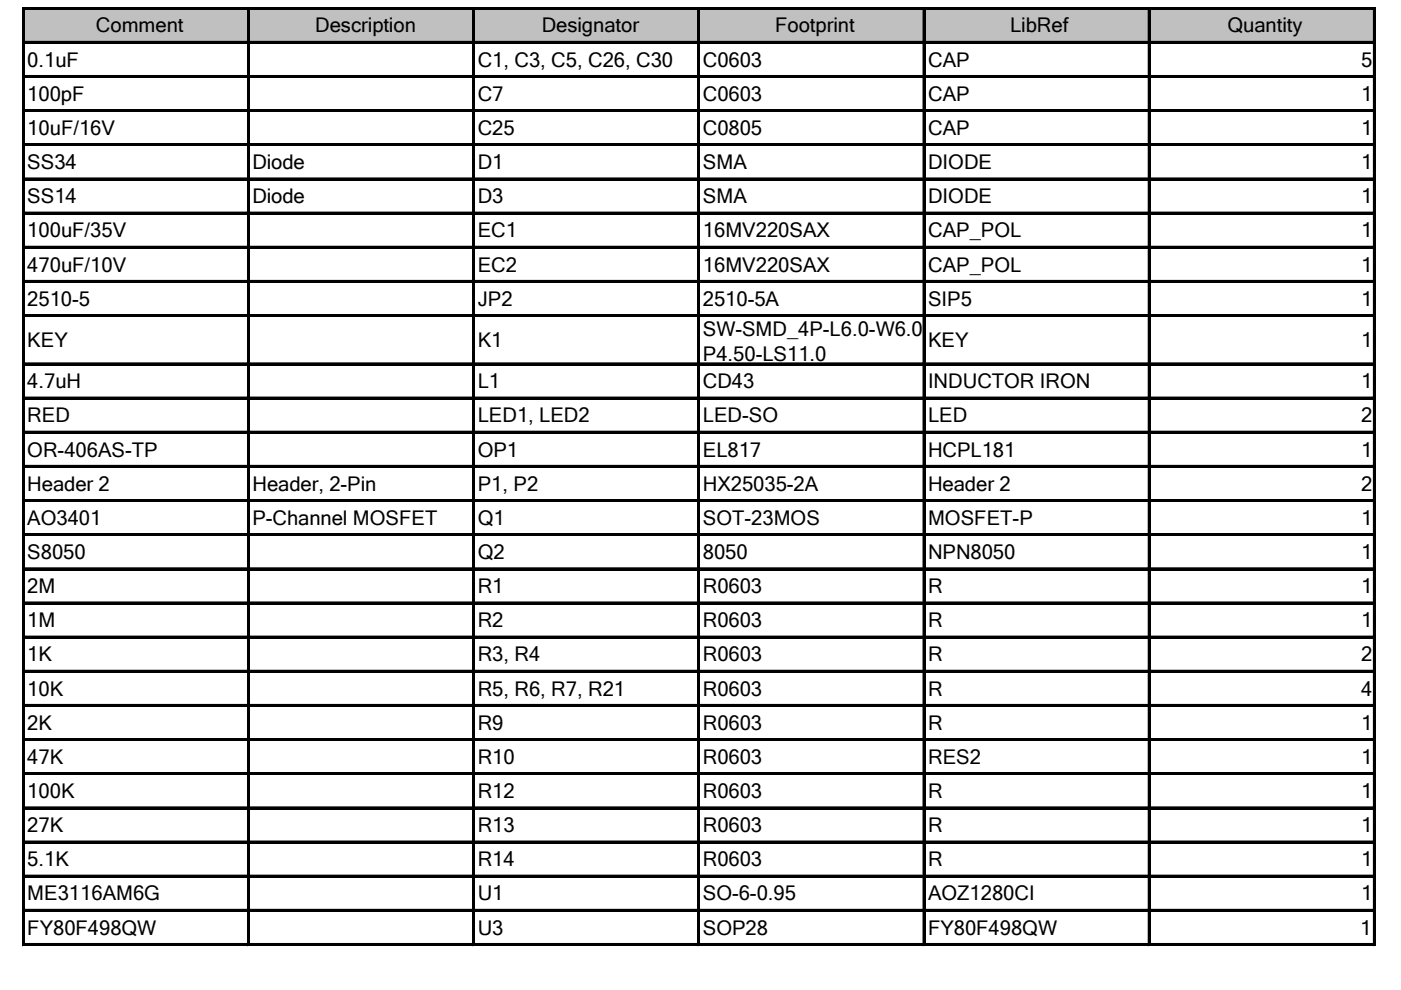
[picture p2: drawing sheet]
<svg xmlns="http://www.w3.org/2000/svg" width="297mm" height="210mm" viewBox="0 0 297 210" stroke-linecap="round" stroke-linejoin="round" font-family="sans-serif">
<defs><g id="words">
<g font-size="4.3">
<text x="20.3" y="6.9">Comment</text>
<text x="66.8" y="6.9">Description</text>
<text x="114.9" y="6.9">Designator</text>
<text x="164.4" y="6.9">Footprint</text>
<text x="214.2" y="6.9">LibRef</text>
<text x="260.3" y="6.9">Quantity</text>
<text x="5.8" y="14.1">0.1uF</text>
<text x="101.3" y="14.1">C1, C3, C5, C26, C30</text>
<text x="149" y="14.1">C0603</text>
<text x="196.8" y="14.1">CAP</text>
<text x="288.6" y="14.1">5</text>
<text x="5.8" y="21.4">100pF</text>
<text x="101.3" y="21.4">C7</text>
<text x="149" y="21.4">C0603</text>
<text x="196.8" y="21.4">CAP</text>
<text x="288.6" y="21.4">1</text>
<text x="5.8" y="28.6">10uF/16V</text>
<text x="101.3" y="28.6">C25</text>
<text x="149" y="28.6">C0805</text>
<text x="196.8" y="28.6">CAP</text>
<text x="288.6" y="28.6">1</text>
<text x="5.8" y="35.9">SS34</text>
<text x="53.5" y="35.9">Diode</text>
<text x="101.3" y="35.9">D1</text>
<text x="149" y="35.9">SMA</text>
<text x="196.8" y="35.9">DIODE</text>
<text x="288.6" y="35.9">1</text>
<text x="5.8" y="43.1">SS14</text>
<text x="53.5" y="43.1">Diode</text>
<text x="101.3" y="43.1">D3</text>
<text x="149" y="43.1">SMA</text>
<text x="196.8" y="43.1">DIODE</text>
<text x="288.6" y="43.1">1</text>
<text x="5.8" y="50.3">100uF/35V</text>
<text x="101.3" y="50.3">EC1</text>
<text x="149" y="50.3">16MV220SAX</text>
<text x="196.8" y="50.3">CAP_POL</text>
<text x="288.6" y="50.3">1</text>
<text x="5.8" y="57.6">470uF/10V</text>
<text x="101.3" y="57.6">EC2</text>
<text x="149" y="57.6">16MV220SAX</text>
<text x="196.8" y="57.6">CAP_POL</text>
<text x="288.6" y="57.6">1</text>
<text x="5.8" y="64.8">2510-5</text>
<text x="101.3" y="64.8">JP2</text>
<text x="149" y="64.8">2510-5A</text>
<text x="196.8" y="64.8">SIP5</text>
<text x="288.6" y="64.8">1</text>
<text x="149" y="71.2">SW-SMD_4P-L6.0-W6.0-</text>
<text x="5.8" y="73.6">KEY</text>
<text x="101.3" y="73.6">K1</text>
<text x="149" y="76.5">P4.50-LS11.0</text>
<text x="196.8" y="73.6">KEY</text>
<text x="288.6" y="73.6">1</text>
<text x="5.8" y="82.3">4.7uH</text>
<text x="101.3" y="82.3">L1</text>
<text x="149" y="82.3">CD43</text>
<text x="196.8" y="82.3">INDUCTOR IRON</text>
<text x="288.6" y="82.3">1</text>
<text x="5.8" y="89.6">RED</text>
<text x="101.3" y="89.6">LED1, LED2</text>
<text x="149" y="89.6">LED-SO</text>
<text x="196.8" y="89.6">LED</text>
<text x="288.6" y="89.6">2</text>
<text x="5.8" y="96.8">OR-406AS-TP</text>
<text x="101.3" y="96.8">OP1</text>
<text x="149" y="96.8">EL817</text>
<text x="196.8" y="96.8">HCPL181</text>
<text x="288.6" y="96.8">1</text>
<text x="5.8" y="104">Header 2</text>
<text x="53.5" y="104">Header, 2-Pin</text>
<text x="101.3" y="104">P1, P2</text>
<text x="149" y="104">HX25035-2A</text>
<text x="196.8" y="104">Header 2</text>
<text x="288.6" y="104">2</text>
<text x="5.8" y="111.3">AO3401</text>
<text x="53.5" y="111.3">P-Channel MOSFET</text>
<text x="101.3" y="111.3">Q1</text>
<text x="149" y="111.3">SOT-23MOS</text>
<text x="196.8" y="111.3">MOSFET-P</text>
<text x="288.6" y="111.3">1</text>
<text x="5.8" y="118.5">S8050</text>
<text x="101.3" y="118.5">Q2</text>
<text x="149" y="118.5">8050</text>
<text x="196.8" y="118.5">NPN8050</text>
<text x="288.6" y="118.5">1</text>
<text x="5.8" y="125.8">2M</text>
<text x="101.3" y="125.8">R1</text>
<text x="149" y="125.8">R0603</text>
<text x="196.8" y="125.8">R</text>
<text x="288.6" y="125.8">1</text>
<text x="5.8" y="133">1M</text>
<text x="101.3" y="133">R2</text>
<text x="149" y="133">R0603</text>
<text x="196.8" y="133">R</text>
<text x="288.6" y="133">1</text>
<text x="5.8" y="140.2">1K</text>
<text x="101.3" y="140.2">R3, R4</text>
<text x="149" y="140.2">R0603</text>
<text x="196.8" y="140.2">R</text>
<text x="288.6" y="140.2">2</text>
<text x="5.8" y="147.5">10K</text>
<text x="101.3" y="147.5">R5, R6, R7, R21</text>
<text x="149" y="147.5">R0603</text>
<text x="196.8" y="147.5">R</text>
<text x="288.6" y="147.5">4</text>
<text x="5.8" y="154.7">2K</text>
<text x="101.3" y="154.7">R9</text>
<text x="149" y="154.7">R0603</text>
<text x="196.8" y="154.7">R</text>
<text x="288.6" y="154.7">1</text>
<text x="5.8" y="162">47K</text>
<text x="101.3" y="162">R10</text>
<text x="149" y="162">R0603</text>
<text x="196.8" y="162">RES2</text>
<text x="288.6" y="162">1</text>
<text x="5.8" y="169.2">100K</text>
<text x="101.3" y="169.2">R12</text>
<text x="149" y="169.2">R0603</text>
<text x="196.8" y="169.2">R</text>
<text x="288.6" y="169.2">1</text>
<text x="5.8" y="176.4">27K</text>
<text x="101.3" y="176.4">R13</text>
<text x="149" y="176.4">R0603</text>
<text x="196.8" y="176.4">R</text>
<text x="288.6" y="176.4">1</text>
<text x="5.8" y="183.7">5.1K</text>
<text x="101.3" y="183.7">R14</text>
<text x="149" y="183.7">R0603</text>
<text x="196.8" y="183.7">R</text>
<text x="288.6" y="183.7">1</text>
<text x="5.8" y="190.9">ME3116AM6G</text>
<text x="101.3" y="190.9">U1</text>
<text x="149" y="190.9">SO-6-0.95</text>
<text x="196.8" y="190.9">AOZ1280CI</text>
<text x="288.6" y="190.9">1</text>
<text x="5.8" y="198.2">FY80F498QW</text>
<text x="101.3" y="198.2">U3</text>
<text x="149" y="198.2">SOP28</text>
<text x="196.8" y="198.2">FY80F498QW</text>
<text x="288.4" y="198.2">1</text>
</g>
</g></defs>
<path d="M5.2 2h286.3v7.1h-286.3z" fill="#c0c0c0"/>
<g fill="none" stroke="#000" stroke-width=".21">
<path d="M4.7 1.5v199M5.2 1.5h286.5M5.2 8.8h286.5M5.2 16h286.5M52.5 2v198.5M100.2 2v198.5M148 2v198.5M195.7 2v198.5M243.4 2v198.5M291.2 2v198.5M5.2 23.2h286.5M5.2 30.5h286.5"/>
<path d="M5.2 37.7h286.5M5.2 45h286.5M5.2 52.2h286.5M5.2 59.4h286.5M5.2 66.7h286.5M5.2 76.9h286.5M5.2 84.2h286.5M5.2 91.4h286.5M5.2 98.7h286.5M5.2 105.9h286.5M5.2 113.1h286.5M5.2 120.4h286.5"/>
<path d="M5.2 127.6h286.5M5.2 134.9h286.5M5.2 142.1h286.5M5.2 149.4h286.5M5.2 156.6h286.5M5.2 163.8h286.5M5.2 171.1h286.5M5.2 178.3h286.5M5.2 185.6h286.5M5.2 192.8h286.5M5.2 200h286.5"/>
</g>
<g fill="#000">
<path d="M4.7 1.5h.5v199h-.5zM5.2 1.5h286.5v.5h-286.5zM5.2 8.8h286.5v.5h-286.5zM5.2 16h286.5v.5h-286.5zM52.5 2h.4v198.5h-.4zM100.2 2h.5v198.5h-.5zM148 2h.4v198.5h-.4zM195.7 2h.5v198.5h-.5zM243.4 2h.5v198.5h-.5zM291.2 2h.5v198.5h-.5zM5.2 23.2h286.5v.6h-286.5zM5.2 30.5h286.5v.5h-286.5z"/>
<path d="M5.2 37.7h286.5v.5h-286.5zM5.2 45h286.5v.5h-286.5zM5.2 52.2h286.5v.5h-286.5zM5.2 59.4h286.5v.6h-286.5zM5.2 66.7h286.5v.5h-286.5zM5.2 76.9h286.5v.6h-286.5zM5.2 84.2h286.5v.5h-286.5zM5.2 91.4h286.5v.5h-286.5zM5.2 98.7h286.5v.5h-286.5zM5.2 105.9h286.5v.5h-286.5zM5.2 113.1h286.5v.6h-286.5zM5.2 120.4h286.5v.5h-286.5z"/>
<path d="M5.2 127.6h286.5v.5h-286.5zM5.2 134.9h286.5v.5h-286.5zM5.2 142.1h286.5v.5h-286.5zM5.2 149.4h286.5v.5h-286.5zM5.2 156.6h286.5v.5h-286.5zM5.2 163.8h286.5v.5h-286.5zM5.2 171.1h286.5v.5h-286.5zM5.2 178.3h286.5v.5h-286.5zM5.2 185.6h286.5v.5h-286.5zM5.2 192.8h286.5v.5h-286.5zM5.2 200h286.5v.5h-286.5z"/>
</g>
<use href="#words"/>
</svg>
